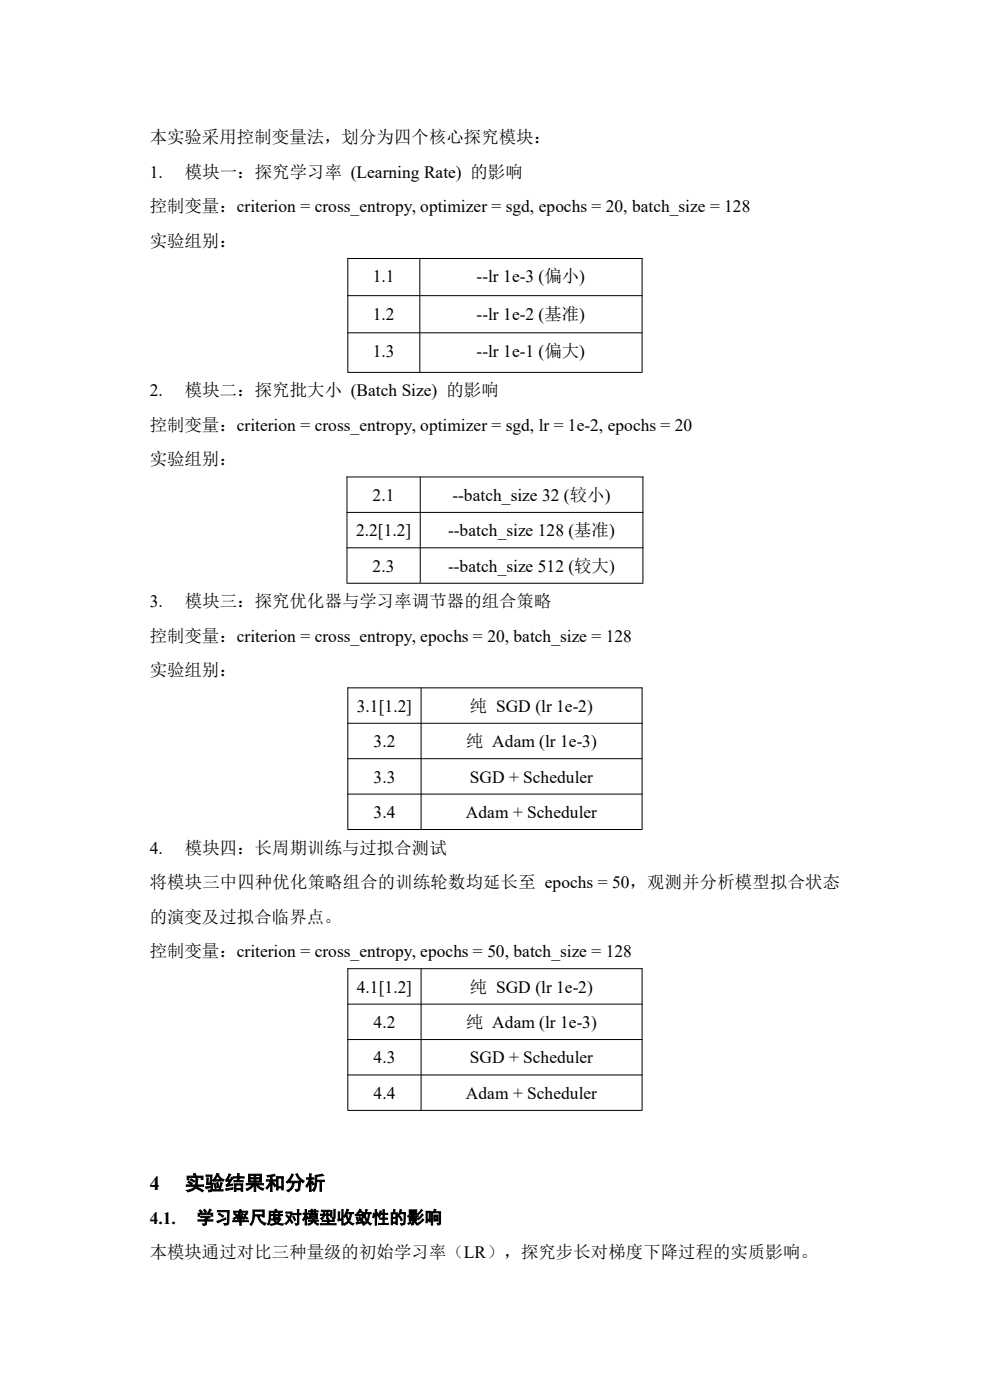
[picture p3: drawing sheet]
<svg xmlns="http://www.w3.org/2000/svg" width="210mm" height="297mm" viewBox="0 0 210 297" stroke-linecap="round" stroke-linejoin="round" font-family="sans-serif">
<defs><g id="words">
<g font-size="4.2">
<text x="31.7" y="252.4">4</text>
<text x="39.2" y="252.4">实验结果和分析</text>
</g>
<g font-size="3.7">
<text x="31.7" y="30.4">本实验采用控制变量法，划分为四个核心探究模块：</text>
<text x="31.7" y="37.7">1.</text>
<text x="39.2" y="37.7">模块一：探究学习率 (Learning Rate) 的影响</text>
<text x="31.7" y="45.1">控制变量：criterion = cross_entropy, optimizer = sgd, epochs = 20, batch_size = 128</text>
<text x="31.7" y="52.4">实验组别：</text>
<text x="79.1" y="59.9">1.1</text>
<text x="101.1" y="59.9">--lr 1e-3 (偏小)</text>
<text x="79.1" y="67.8">1.2</text>
<text x="101.1" y="67.8">--lr 1e-2 (基准)</text>
<text x="79.1" y="75.7">1.3</text>
<text x="101.1" y="75.7">--lr 1e-1 (偏大)</text>
<text x="31.7" y="84.1">2.</text>
<text x="39.2" y="84.1">模块二：探究批大小 (Batch Size) 的影响</text>
<text x="31.7" y="91.4">控制变量：criterion = cross_entropy, optimizer = sgd, lr = 1e-2, epochs = 20</text>
<text x="31.7" y="98.7">实验组别：</text>
<text x="79" y="106.3">2.1</text>
<text x="96" y="106.3">--batch_size 32 (较小)</text>
<text x="75.5" y="113.8">2.2[1.2]</text>
<text x="95.1" y="113.8">--batch_size 128 (基准)</text>
<text x="79" y="121.3">2.3</text>
<text x="95.1" y="121.3">--batch_size 512 (较大)</text>
<text x="31.7" y="128.8">3.</text>
<text x="39.2" y="128.8">模块三：探究优化器与学习率调节器的组合策略</text>
<text x="31.7" y="136.2">控制变量：criterion = cross_entropy, epochs = 20, batch_size = 128</text>
<text x="31.7" y="143.5">实验组别：</text>
<text x="75.7" y="151">3.1[1.2]</text>
<text x="99.7" y="151">纯 SGD (lr 1e-2)</text>
<text x="79.2" y="158.5">3.2</text>
<text x="98.9" y="158.5">纯 Adam (lr 1e-3)</text>
<text x="79.2" y="166">3.3</text>
<text x="99.7" y="166">SGD + Scheduler</text>
<text x="79.2" y="173.5">3.4</text>
<text x="98.8" y="173.5">Adam + Scheduler</text>
<text x="31.7" y="181.1">4.</text>
<text x="39.2" y="181.1">模块四：长周期训练与过拟合测试</text>
<text x="31.7" y="188.4">将模块三中四种优化策略组合的训练轮数均延长至 epochs = 50，观测并分析模型拟合状态</text>
<text x="31.7" y="195.7">的演变及过拟合临界点。</text>
<text x="31.7" y="203.1">控制变量：criterion = cross_entropy, epochs = 50, batch_size = 128</text>
<text x="75.7" y="210.6">4.1[1.2]</text>
<text x="99.7" y="210.6">纯 SGD (lr 1e-2)</text>
<text x="79.2" y="218.1">4.2</text>
<text x="98.9" y="218.1">纯 Adam (lr 1e-3)</text>
<text x="79.2" y="225.6">4.3</text>
<text x="99.7" y="225.6">SGD + Scheduler</text>
<text x="79.2" y="233.1">4.4</text>
<text x="98.8" y="233.1">Adam + Scheduler</text>
<text x="31.7" y="259.6">4.1.</text>
<text x="41.7" y="259.6">学习率尺度对模型收敛性的影响</text>
<text x="31.7" y="266.9">本模块通过对比三种量级的初始学习率（LR），探究步长对梯度下降过程的实质影响。</text>
</g>
</g></defs>
<g fill="none" stroke="#000" stroke-width=".21">
<path d="M73.7 54.8h62.6M73.8 54.8v24.1M89.1 54.8v24.1M136.2 54.8v24.1M73.7 62.7h62.6M73.7 70.6h62.6M73.7 79h62.6M73.5 101.2h63M73.5 108.7h63M73.5 116.2h63M73.6 101.1v22.5M89.1 101.1v22.5"/>
<path d="M136.4 101.1v22.5M73.5 123.7h63M73.7 145.9h62.6M73.7 153.4h62.6M73.8 145.8v30.1M89.3 145.8v30.1M136.2 145.8v30.1M73.7 161h62.6M73.7 168.5h62.6M73.7 176h62.6M73.7 205.5h62.6M73.7 213h62.6"/>
<path d="M73.8 205.4v30.1M89.3 205.4v30.1M136.2 205.4v30.1M73.7 220.5h62.6M73.7 228h62.6M73.7 235.6h62.6"/>
</g>
<use href="#words"/>
</svg>
